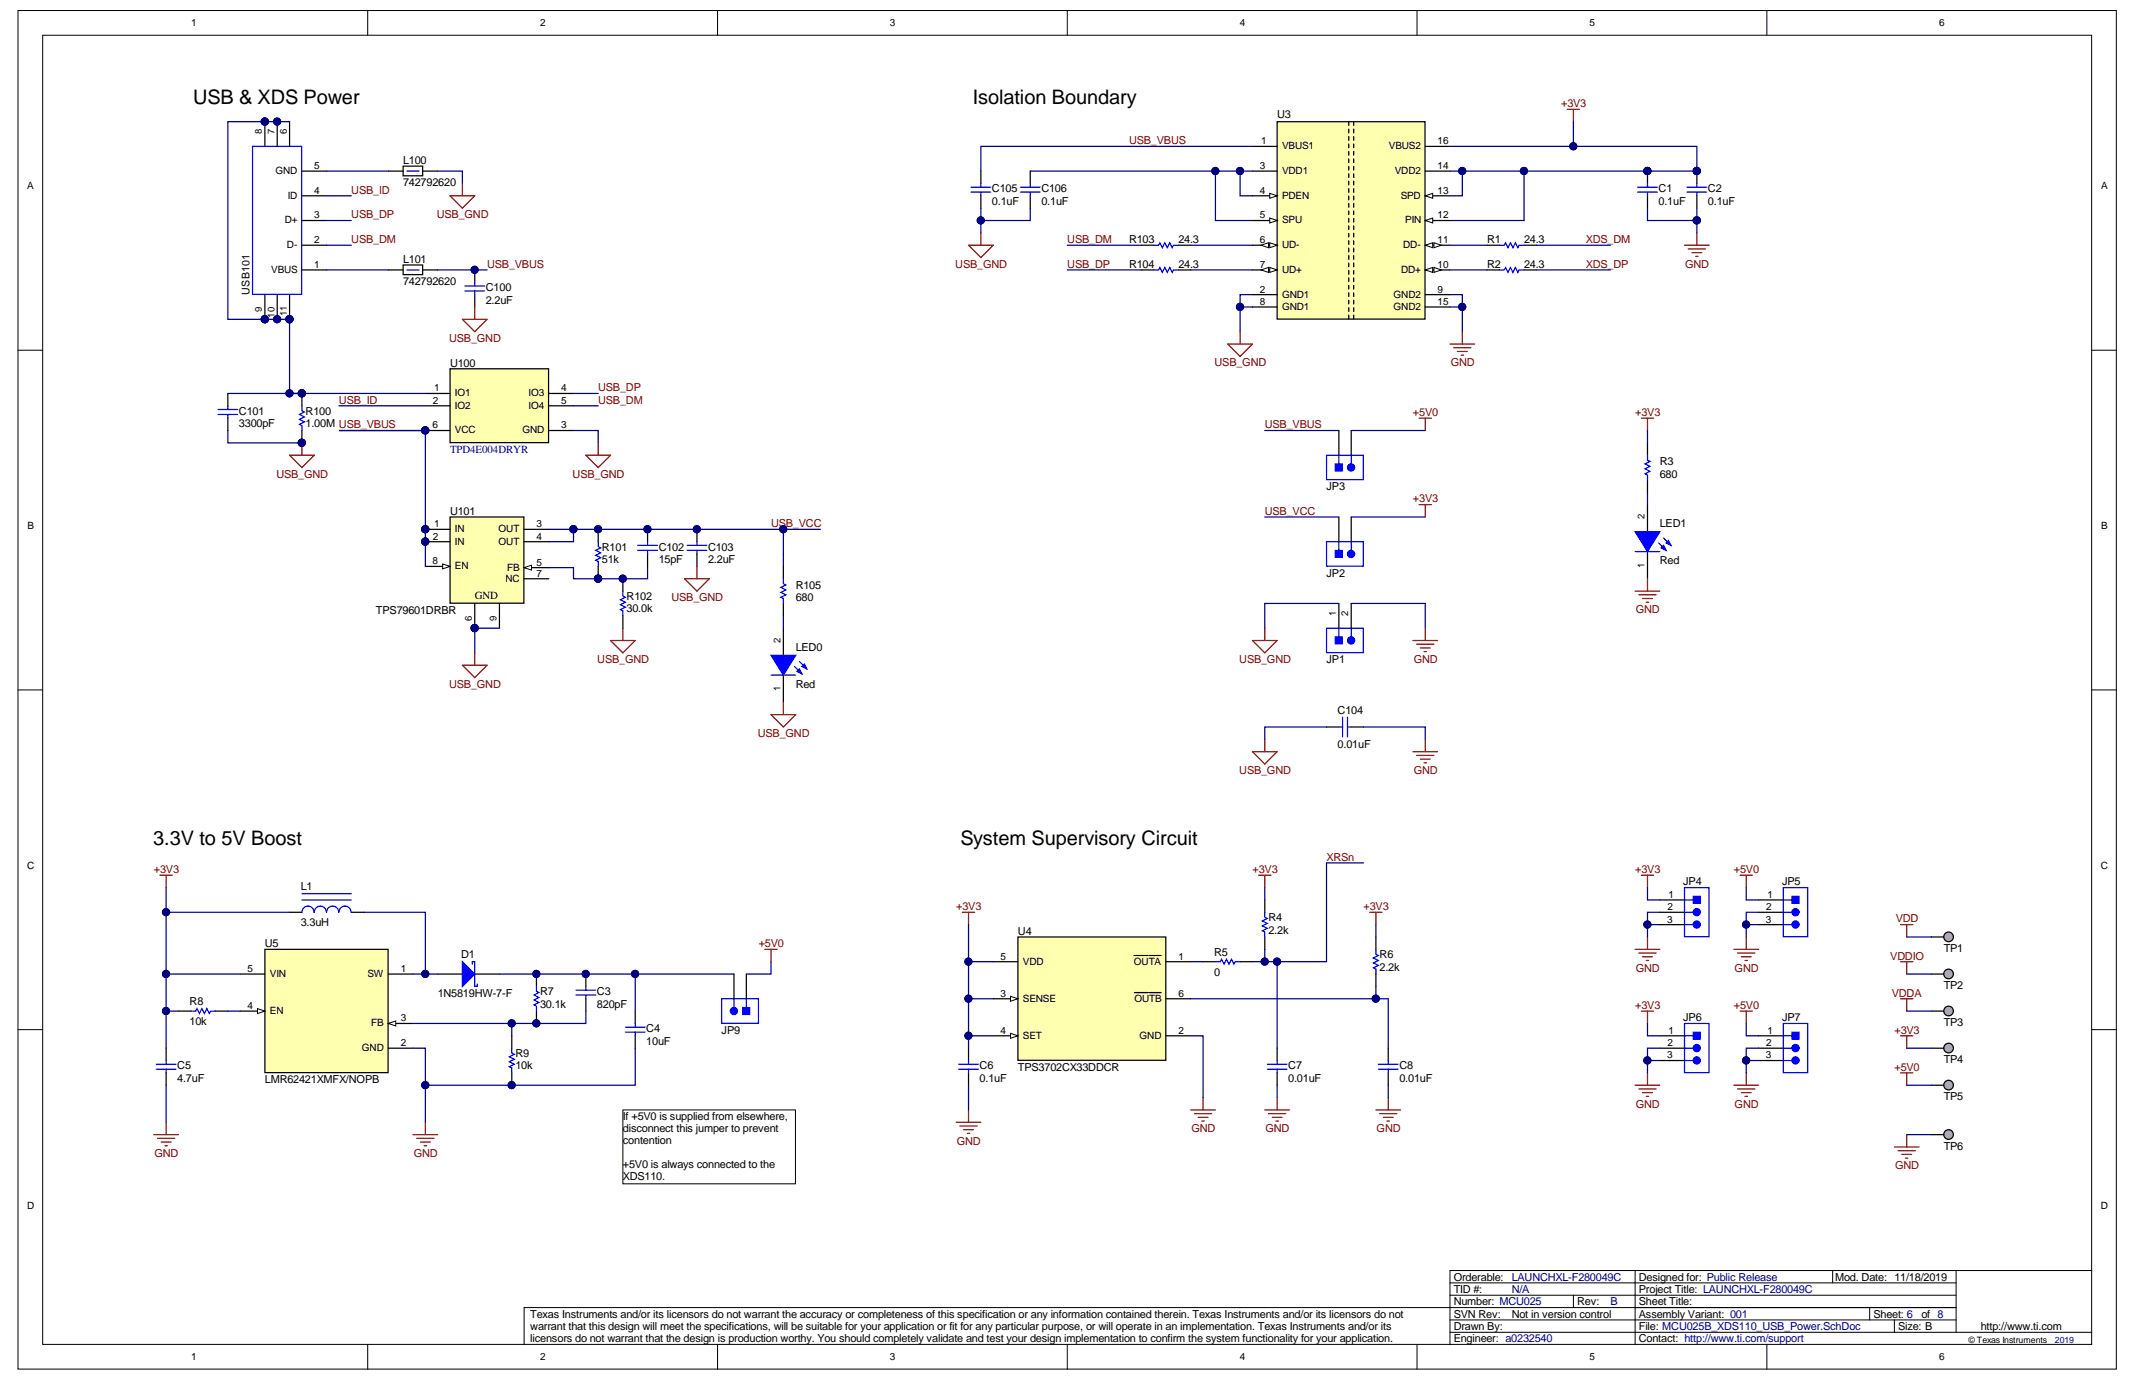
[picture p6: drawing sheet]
<svg xmlns="http://www.w3.org/2000/svg" width="432mm" height="279mm" viewBox="0 0 432 279" stroke-linecap="round" stroke-linejoin="round" font-family="sans-serif">
<defs><g id="words">
<g font-size="4">
<text x="39" y="21">USB &amp; XDS Power</text>
<text x="196.6" y="21">Isolation Boundary</text>
<text x="31" y="170.8">3.3V to 5V Boost</text>
<text x="194.1" y="170.8">System Supervisory Circuit</text>
</g>
<g font-size="2.2">
<text x="258.2" y="23.9">U3</text>
<text x="81.5" y="33.1">L100</text>
<text x="81.5" y="37.6">742792620</text>
<text x="200.5" y="41.4">0.1uF</text>
<text x="200.5" y="38.9">C105</text>
<text x="210.5" y="41.4">0.1uF</text>
<text x="210.5" y="38.9">C106</text>
<text x="335.3" y="41.4">0.1uF</text>
<text x="335.3" y="38.9">C1</text>
<text x="345.3" y="41.4">0.1uF</text>
<text x="345.3" y="38.9">C2</text>
<text x="81.5" y="53.1">L101</text>
<text x="228.2" y="49.1">R103</text>
<text x="238.2" y="49.1">24.3</text>
<text x="300.6" y="49.1">R1</text>
<text x="308.1" y="49.1">24.3</text>
<text x="81.5" y="57.6">742792620</text>
<text x="98.2" y="58.9">C100</text>
<text x="228.2" y="54.1">R104</text>
<text x="238.2" y="54.1">24.3</text>
<text x="300.6" y="54.1">R2</text>
<text x="308.1" y="54.1">24.3</text>
<text x="98.2" y="61.3">2.2uF</text>
<text x="91" y="74.1">U100</text>
<text x="48.3" y="83.8">C101</text>
<text x="61.8" y="83.8">R100</text>
<text x="48.3" y="86.3">3300pF</text>
<text x="61.8" y="86.3">1.00M USB_VBUS</text>
<text x="335.5" y="94">R3</text>
<text x="268.2" y="99">JP3</text>
<text x="335.5" y="96.5">680</text>
<text x="91" y="104">U101</text>
<text x="335.5" y="106.5">LED1</text>
<text x="121.7" y="113.8">51k</text>
<text x="121.7" y="111.3">R101</text>
<text x="133.2" y="113.8">15pF</text>
<text x="133.2" y="111.3">C102</text>
<text x="143.1" y="113.8">2.2uF</text>
<text x="143.1" y="111.3">C103</text>
<text x="160.9" y="119">R105</text>
<text x="268.2" y="116.5">JP2</text>
<text x="335.5" y="114">Red</text>
<text x="76" y="124">TPS79601DRBR</text>
<text x="96" y="121">GND</text>
<text x="126.7" y="123.7">30.0k</text>
<text x="126.7" y="121.3">R102</text>
<text x="160.9" y="121.5">680</text>
<text x="160.9" y="131.5">LED0</text>
<text x="268.2" y="134">JP1</text>
<text x="160.9" y="139">Red</text>
<text x="270.4" y="144.2">C104</text>
<text x="270.4" y="151.2">0.01uF</text>
<text x="60.8" y="179.9">L1</text>
<text x="340.3" y="178.9">JP4</text>
<text x="360.2" y="178.9">JP5</text>
<text x="53.5" y="191.4">U5</text>
<text x="60.8" y="187.1">3.3uH</text>
<text x="205.8" y="188.9">U4</text>
<text x="256.4" y="188.6">2.2k</text>
<text x="256.4" y="186.1">R4</text>
<text x="93.2" y="193.6">D1</text>
<text x="245.5" y="197.1">0</text>
<text x="245.5" y="193.1">R5</text>
<text x="278.9" y="196.1">2.2k</text>
<text x="278.9" y="193.6">R6</text>
<text x="392.9" y="192.4">TP1</text>
<text x="38.3" y="203.1">R8</text>
<text x="88.5" y="201.4">1N5819HW-7-F</text>
<text x="109.2" y="203.6">30.1k</text>
<text x="109.2" y="201.1">R7</text>
<text x="120.7" y="203.6">820pF</text>
<text x="120.7" y="201.1">C3</text>
<text x="392.9" y="199.9">TP2</text>
<text x="38.3" y="207.1">10k</text>
<text x="130.7" y="208.6">C4</text>
<text x="145.9" y="208.9">JP9</text>
<text x="340.3" y="206.4">JP6</text>
<text x="360.2" y="206.4">JP7</text>
<text x="392.9" y="207.4">TP3</text>
<text x="104.2" y="213.6">R9</text>
<text x="130.7" y="211.1">10uF</text>
<text x="392.9" y="214.9">TP4</text>
<text x="35.8" y="218.6">4.7uF</text>
<text x="35.8" y="216.1">C5</text>
<text x="53.5" y="218.8">LMR62421XMFX/NOPB</text>
<text x="104.2" y="216.1">10k</text>
<text x="198" y="218.6">0.1uF</text>
<text x="198" y="216.1">C6</text>
<text x="205.8" y="216.4">TPS3702CX33DDCR</text>
<text x="260.4" y="218.6">0.01uF</text>
<text x="260.4" y="216.1">C7</text>
<text x="282.9" y="218.6">0.01uF</text>
<text x="282.9" y="216.1">C8</text>
<text x="125.9" y="226.3">I</text>
<text x="126.5" y="226.3">f +5V0 is supplied from elsewhere,</text>
<text x="392.9" y="222.3">TP5</text>
<text x="125.9" y="228.7">disconnect this jumper to prevent</text>
<text x="125.9" y="231.2">contention</text>
<text x="392.9" y="232.3">TP6</text>
<text x="125.9" y="236.1">+5V0 is always connected to the</text>
<text x="125.9" y="238.5">XDS110.</text>
<text x="293.9" y="263.8">Number: MCU025</text>
<text x="293.9" y="261.3">TID #:</text>
<text x="293.9" y="258.8">Orderable:</text>
<text x="318.8" y="263.8">Rev:</text>
<text x="331.3" y="263.8">Sheet Title:</text>
<text x="331.3" y="261.3">Project Title: LAUNCHXL-F280049C</text>
<text x="331.3" y="258.8">Designed for: Public Release</text>
<text x="371" y="258.8">Mod. Date: 11/18/2019</text>
<text x="107.2" y="266.2">Texas Instruments and/or its licensors do not warrant the accuracy or completeness of this specification or any information contained therein. Texas Instruments and/or its licensors do not</text>
<text x="107.2" y="268.7">warrant that this design will meet the specifications, will be suitable for your application or fit for any particular purpose, or will operate in an implementation. Texas Instruments and/or its</text>
<text x="293.9" y="268.8">Drawn By:</text>
<text x="293.9" y="266.3">SVN Rev:</text>
<text x="305.6" y="266.3">Not in version control</text>
<text x="331.3" y="268.8">File: MCU025B_XDS110_USB_Power.SchDoc</text>
<text x="331.3" y="266.3">Assembly Variant: 001</text>
<text x="378.7" y="266.3">Sheet: 6</text>
<text x="383.7" y="268.8">Size: B</text>
<text x="388.4" y="266.3">of 8</text>
<text x="400.4" y="268.8">http://www.ti.com</text>
<text x="107.2" y="271.1">licensors do not warrant that the design is production worthy. You should completely validate and test your design implementation to confirm the system functionality for your application.</text>
<text x="293.9" y="271.3">Engineer: a0232540</text>
<text x="331.3" y="271.3">Contact: http://www.ti.com/support</text>
</g>
<g font-size="2.2" fill="#800000">
<text x="315.6" y="21.7">+3V3</text>
<text x="228.2" y="29.1">USB_VBUS</text>
<text x="71" y="39.1">USB_ID</text>
<text x="71" y="44.1">USB_DP</text>
<text x="88.3" y="44.1">USB_GND</text>
<text x="71" y="49.1">USB_DM</text>
<text x="215.8" y="49.1">USB_DM</text>
<text x="320.6" y="49.1">XDS_DM</text>
<text x="98.5" y="54.1">USB_VBUS</text>
<text x="193.1" y="54.1">USB_GND</text>
<text x="215.8" y="54.1">USB_DP</text>
<text x="320.6" y="54.1">XDS_DP</text>
<text x="340.7" y="54.1">GND</text>
<text x="90.8" y="69">USB_GND</text>
<text x="245.5" y="74">USB_GND</text>
<text x="293.3" y="74">GND</text>
<text x="68.5" y="81.6">USB_ID</text>
<text x="120.9" y="79.1">USB_DP</text>
<text x="120.9" y="81.6">USB_DM</text>
<text x="255.7" y="86.6">USB_VBUS</text>
<text x="285.6" y="84.1">+5V0</text>
<text x="330.5" y="84.1">+3V3</text>
<text x="55.9" y="96.5">USB_GND</text>
<text x="115.8" y="96.5">USB_GND</text>
<text x="285.6" y="101.5">+3V3</text>
<text x="155.9" y="106.5">USB_VCC</text>
<text x="255.7" y="104">USB_VCC</text>
<text x="135.7" y="121.5">USB_GND</text>
<text x="330.7" y="123.9">GND</text>
<text x="120.8" y="133.9">USB_GND</text>
<text x="250.5" y="133.9">USB_GND</text>
<text x="285.8" y="133.9">GND</text>
<text x="90.8" y="138.9">USB_GND</text>
<text x="153.2" y="148.9">USB_GND</text>
<text x="250.5" y="156.4">USB_GND</text>
<text x="285.8" y="156.4">GND</text>
<text x="268.2" y="173.9">XRSn</text>
<text x="31.1" y="176.4">+3V3</text>
<text x="253.2" y="176.4">+3V3</text>
<text x="330.5" y="176.4">+3V3</text>
<text x="350.5" y="176.4">+5V0</text>
<text x="193.3" y="183.9">+3V3</text>
<text x="275.6" y="183.9">+3V3</text>
<text x="153.4" y="191.4">+5V0</text>
<text x="383.2" y="186.4">VDD</text>
<text x="330.7" y="196.3">GND</text>
<text x="350.7" y="196.3">GND</text>
<text x="382.1" y="193.9">VDDIO</text>
<text x="330.5" y="203.9">+3V3</text>
<text x="350.5" y="203.9">+5V0</text>
<text x="382.4" y="201.4">VDDA</text>
<text x="383" y="208.9">+3V3</text>
<text x="383" y="216.4">+5V0</text>
<text x="330.7" y="223.8">GND</text>
<text x="350.7" y="223.8">GND</text>
<text x="31.2" y="233.8">GND</text>
<text x="83.6" y="233.8">GND</text>
<text x="193.4" y="231.3">GND</text>
<text x="240.9" y="228.8">GND</text>
<text x="255.8" y="228.8">GND</text>
<text x="278.3" y="228.8">GND</text>
<text x="383.1" y="236.3">GND</text>
</g>
<g font-size="2.2" fill="#000080">
<text x="91" y="91.5">TPD4E004DRYR</text>
<text x="305.6" y="261.3">N/A</text>
<text x="305.6" y="258.8">LAUNCHXL-F280049C</text>
<text x="325.6" y="263.8">B</text>
</g>
<text font-size="2.1" x="50.4" y="59.5" transform="rotate(-90 50.4 59.5)">USB101</text>
<g font-size="2">
<text x="38.6" y="5.3">1</text>
<text x="109.2" y="5.3">2</text>
<text x="179.9" y="5.3">3</text>
<text x="250.6" y="5.3">4</text>
<text x="321.3" y="5.3">5</text>
<text x="392" y="5.3">6</text>
<text x="255" y="29.2">1</text>
<text x="290.6" y="29.2">16</text>
<text x="55.7" y="35.2">GND</text>
<text x="63.5" y="34.2">5</text>
<text x="254.7" y="34.2">3</text>
<text x="259.2" y="35.2">VDD1</text>
<text x="259.2" y="30.2">VBUS1</text>
<text x="280.8" y="30.2">VBUS2</text>
<text x="282" y="35.2">VDD2</text>
<text x="290.6" y="34.2">14</text>
<text x="5.5" y="38.3">A</text>
<text x="58.2" y="40.1">ID</text>
<text x="63.5" y="39.2">4</text>
<text x="254.7" y="39.2">4</text>
<text x="259.2" y="40.1">PDEN</text>
<text x="283.2" y="40.1">SPD</text>
<text x="290.6" y="39.2">13</text>
<text x="424.7" y="38.3">A</text>
<text x="57.6" y="45.1">D+</text>
<text x="63.5" y="44.1">3</text>
<text x="254.7" y="44.1">5</text>
<text x="259.2" y="45.1">SPU</text>
<text x="284.1" y="45.1">PIN</text>
<text x="290.6" y="44.1">12</text>
<text x="58" y="50.1">D-</text>
<text x="63.5" y="49.1">2</text>
<text x="254.7" y="49.1">6</text>
<text x="259.2" y="50.1">UD-</text>
<text x="283.7" y="50.1">DD-</text>
<text x="290.6" y="49.1">11</text>
<text x="54.8" y="55.1">VBUS</text>
<text x="63.5" y="54.1">1</text>
<text x="254.7" y="54.1">7</text>
<text x="254.7" y="59.1">2</text>
<text x="259.2" y="55.1">UD+</text>
<text x="283.2" y="55.1">DD+</text>
<text x="290.6" y="59.1">9</text>
<text x="290.6" y="54.1">10</text>
<text x="254.7" y="61.6">8</text>
<text x="259.2" y="60.1">GND1</text>
<text x="259.2" y="62.6">GND1</text>
<text x="281.7" y="60.1">GND2</text>
<text x="281.7" y="62.6">GND2</text>
<text x="290.6" y="61.6">15</text>
<text x="87.5" y="81.6">2</text>
<text x="87.8" y="79.1">1</text>
<text x="92" y="80.1">IO1</text>
<text x="92" y="82.6">IO2</text>
<text x="106.9" y="80.1">IO3</text>
<text x="106.9" y="82.6">IO4</text>
<text x="113.4" y="79.1">4</text>
<text x="113.4" y="81.6">5</text>
<text x="87.5" y="86.6">6</text>
<text x="92" y="87.6">VCC</text>
<text x="105.6" y="87.6">GND</text>
<text x="113.4" y="86.6">3</text>
<text x="5.5" y="106.9">B</text>
<text x="87.8" y="106.5">1</text>
<text x="92" y="107.5">IN</text>
<text x="100.8" y="107.5">OUT</text>
<text x="108.4" y="106.5">3</text>
<text x="424.8" y="106.9">B</text>
<text x="87.5" y="109">2</text>
<text x="92" y="110">IN</text>
<text x="100.8" y="110">OUT</text>
<text x="108.4" y="109">4</text>
<text x="87.5" y="114">8</text>
<text x="92" y="115">EN</text>
<text x="102.2" y="117.5">NC</text>
<text x="102.5" y="115.3">FB</text>
<text x="108.4" y="114.3">5</text>
<text x="108.4" y="116.5">7</text>
<text x="5.5" y="175.6">C</text>
<text x="424.7" y="175.6">C</text>
<text x="337.1" y="183.9">2</text>
<text x="337.3" y="181.4">1</text>
<text x="357" y="183.9">2</text>
<text x="357.3" y="181.4">1</text>
<text x="337" y="186.4">3</text>
<text x="357" y="186.4">3</text>
<text x="50" y="196.4">5</text>
<text x="54.5" y="197.4">VIN</text>
<text x="74.3" y="197.4">SW</text>
<text x="81" y="196.4">1</text>
<text x="202.3" y="193.9">5</text>
<text x="206.8" y="194.9">VDD</text>
<text x="229.2" y="194.9">OUTA</text>
<text x="238.2" y="193.9">1</text>
<text x="50" y="203.9">4</text>
<text x="202.3" y="201.4">3</text>
<text x="206.8" y="202.4">SENSE</text>
<text x="229.3" y="202.4">OUTB</text>
<text x="238.2" y="201.4">6</text>
<text x="54.5" y="204.9">EN</text>
<text x="75.1" y="207.4">FB</text>
<text x="81" y="206.4">3</text>
<text x="202.3" y="208.9">4</text>
<text x="206.8" y="209.9">SET</text>
<text x="230.4" y="209.9">GND</text>
<text x="238.2" y="208.9">2</text>
<text x="337.3" y="208.9">1</text>
<text x="357.3" y="208.9">1</text>
<text x="73.2" y="212.4">GND</text>
<text x="81" y="211.4">2</text>
<text x="337" y="213.9">3</text>
<text x="337.1" y="211.4">2</text>
<text x="357" y="213.9">3</text>
<text x="357" y="211.4">2</text>
<text x="5.5" y="244.2">D</text>
<text x="424.7" y="244.2">D</text>
<text x="38.6" y="274.9">1</text>
<text x="109.2" y="274.9">2</text>
<text x="179.9" y="274.9">3</text>
<text x="250.6" y="274.9">4</text>
<text x="321.3" y="274.9">5</text>
<text x="392" y="274.9">6</text>
</g>
<g font-size="1.9">
<text x="53" y="27.1" transform="rotate(-90 53 27.1)">8</text>
<text x="55.5" y="27.1" transform="rotate(-90 55.5 27.1)">7</text>
<text x="58" y="27.1" transform="rotate(-90 58 27.1)">6</text>
<text x="53" y="63.1" transform="rotate(-90 53 63.1)">9</text>
<text x="55.5" y="64.2" transform="rotate(-90 55.5 64.2)">10</text>
<text x="58" y="63.9" transform="rotate(-90 58 63.9)">11</text>
<text x="332.5" y="105" transform="rotate(-90 332.5 105)">2</text>
<text x="332.5" y="114.7" transform="rotate(-90 332.5 114.7)">1</text>
<text x="95.4" y="125.5" transform="rotate(-90 95.4 125.5)">6</text>
<text x="100.4" y="125.5" transform="rotate(-90 100.4 125.5)">9</text>
<text x="270.1" y="124.4" transform="rotate(-90 270.1 124.4)">1</text>
<text x="272.6" y="124.4" transform="rotate(-90 272.6 124.4)">2</text>
<text x="157.8" y="129.9" transform="rotate(-90 157.8 129.9)">2</text>
<text x="157.8" y="139.7" transform="rotate(-90 157.8 139.7)">1</text>
</g>
<text font-size="1.8" x="397.9" y="271.3">© Texas Instruments</text>
<text font-size="1.8" fill="#000080" x="415.4" y="271.3">2019</text>
</g></defs>
<g fill="#fff" stroke="#000" stroke-width=".2">
<path d="M3.6 2.1h424.2v274.5h-424.2z"/>
<path d="M8.6 7.1h414.2v264.6h-414.2z"/>
</g>
<g fill="none" stroke="#000" stroke-width=".2">
<path d="M74.3 2.1v5M145.1 2.1v5M215.8 2.1v5M286.5 2.1v5M357.2 2.1v5M3.6 70.8h5M422.9 70.8h5M3.6 139.4h5M422.9 139.4h5M3.6 208.1h5M422.9 208.1h5M293.1 259.2h102.3"/>
<path d="M330.5 256.7h-37.4v15M370.5 256.7v2.5M395.4 256.7v12.5M422.9 256.7h-92.4v15M74.3 271.7v5M145.1 271.7v5M215.8 271.7v5M286.5 271.7v5M293.1 269.2h129.8M293.1 266.7h102.3M293.1 261.7h102.3M318.1 261.7v2.5"/>
<path d="M357.2 271.7v5M378 264.2v2.5M383 266.7v2.5M395.4 264.2h-289.4v7.5"/>
</g>
<path d="M91 74.5h19.9v14.9h-19.9z" fill="#ffffb0" stroke="#000" stroke-width=".25"/>
<path d="M86 79.5h5M110.9 79.5h5M86 82h5M86 87h5M110.9 82h5M110.9 87h5" fill="none" stroke="#000" stroke-width=".25"/>
<g fill="#000080" stroke="#000080" stroke-width=".2">
<circle cx="86" cy="87" r=".72"/>
<circle cx="86" cy="106.9" r=".72"/>
</g>
<path d="M86 87h-17.5h17.5v20" fill="none" stroke="#000080" stroke-width=".25"/>
<path d="M51.1 29.6h9.9v29.9h-9.9z" fill="#fff" stroke="#00f" stroke-width=".25"/>
<path d="M53.5 24.6v5M56 24.6v5M58.5 24.6v5M61 39.6h5M61 34.6h5M53.5 59.5v5M56 59.5v5M58.5 59.5v5M61 54.5h5M61 49.6h5M61 44.6h5" fill="none" stroke="#000" stroke-width=".25"/>
<g fill="#000080" stroke="#000080" stroke-width=".2">
<circle cx="56" cy="24.6" r=".72"/>
<circle cx="53.5" cy="24.6" r=".72"/>
<circle cx="58.5" cy="64.5" r=".72"/>
<circle cx="56" cy="64.5" r=".72"/>
<circle cx="53.5" cy="64.5" r=".72"/>
<circle cx="115.9" cy="106.9" r=".72"/>
<circle cx="61" cy="79.5" r=".72"/>
<circle cx="58.5" cy="79.5" r=".72"/>
</g>
<path d="M58.5 24.6h-12.4v39.9h12.4v15h27.5M66 39.6h5M66 49.6h5M66 44.6h5M88.5 54.5h10M115.9 79.5h5M68.5 82h17.5M115.9 82h5M110.9 107h5" fill="none" stroke="#000080" stroke-width=".25"/>
<path d="M91 104.5h14.9v17.4h-14.9z" fill="#ffffb0" stroke="#000" stroke-width=".25"/>
<path d="M86 107h5M86 109.5h5M106 107h4.9M106 109.5h4.9M106 114.7h4.9" fill="none" stroke="#000" stroke-width=".25"/>
<g fill="#000080" stroke="#000080" stroke-width=".2">
<circle cx="86" cy="106.9" r=".72"/>
<circle cx="86" cy="109.4" r=".72"/>
</g>
<path d="M106 114.7l1.5-.5v1z" fill="#fff"/>
<path d="M106 114.7l1.5-.5v1z" fill="none" stroke="#000" stroke-width=".2"/>
<path d="M86 114.4h5M106 116.9h4.9M96 121.9v5" fill="none" stroke="#000" stroke-width=".25"/>
<circle cx="95.9" cy="126.9" r=".72" fill="#000080" stroke="#000080" stroke-width=".2"/>
<path d="M89.5 113.9l1.5 .5-1.5 .5z" fill="#fff"/>
<path d="M89.5 113.9l1.5 .5-1.5 .5z" fill="none" stroke="#000" stroke-width=".2"/>
<path d="M96 54.5v2.5M96 59.5v2.5M46.1 79.5v2.5M61 79.5v2.5M46.1 84.5v2.5M61 87v2.5M130.9 107v2.5M130.9 112v2.4M140.9 107v2.5M140.9 112v2.4M101 121.9v5" fill="none" stroke="#000" stroke-width=".25"/>
<g fill="#000080" stroke="#000080" stroke-width=".2">
<circle cx="86" cy="106.9" r=".72"/>
<circle cx="86" cy="109.4" r=".72"/>
<circle cx="95.9" cy="126.9" r=".72"/>
<circle cx="120.9" cy="116.9" r=".72"/>
<circle cx="95.9" cy="54.5" r=".72"/>
<circle cx="140.9" cy="106.9" r=".72"/>
<circle cx="130.9" cy="106.9" r=".72"/>
<circle cx="61" cy="79.5" r=".72"/>
<circle cx="61" cy="89.5" r=".72"/>
<circle cx="58.5" cy="79.5" r=".72"/>
</g>
<path d="M66 34.6h12.5M88.5 34.6h5v2.5M66 54.5h12.5M46.1 79.5h14.9M46.1 87v2.5h14.9M86 107v7.4M130.9 114.4v2.5h-15v-2.2h-5M101 126.9h-5v5" fill="none" stroke="#000080" stroke-width=".25"/>
<g fill="none" stroke="#00f" stroke-width=".25">
<path d="M94 57.8h4M94 58.8h4M96 57v.8M96 58.8v.7M44.1 82.7h4M44.1 83.7h4M46.1 82v.7M46.1 83.7v.8M61 82v1l.5 .2-1 .5 1 .5-1 .5 1 .5-1 .5 .5 .3v1M128.9 110.2h4M128.9 111.2h4M130.9 109.5v.7"/>
<path d="M130.9 111.2v.8M138.9 110.2h4M138.9 111.2h4M140.9 109.5v.7M140.9 111.2v.8"/>
</g>
<g fill="none" stroke="#800000" stroke-width=".25">
<path d="M91 39.6h5l-2.5 2.5zM93.5 37.1v2.5M93.5 64.5h5l-2.5 2.5zM96 62v2.5M58.5 92h5l-2.5 2.5zM61 89.5v2.5M118.4 92h5l-2.5 2.5zM120.9 89.5v2.5M138.4 116.9h5l-2.5 2.5zM140.9 114.4v2.5M93.5 134.4h5l-2.5 2.5zM96 131.9v2.5"/>
<path d="M123.4 129.4h5l-2.5 2.5zM125.9 126.9v2.5"/>
</g>
<path d="M53.5 191.8h25v24.9h-25z" fill="#ffffb0" stroke="#000" stroke-width=".25"/>
<path d="M48.6 196.8h4.9M48.6 204.3h4.9" fill="none" stroke="#000" stroke-width=".25"/>
<path d="M52 203.8l1.5 .5-1.5 .5z" fill="#fff"/>
<path d="M52 203.8l1.5 .5-1.5 .5z" fill="none" stroke="#000" stroke-width=".2"/>
<path d="M78.5 196.8h5M78.5 206.8h5" fill="none" stroke="#000" stroke-width=".25"/>
<path d="M78.5 206.8l1.5-.5v1z" fill="#fff"/>
<path d="M78.5 206.8l1.5-.5v1z" fill="none" stroke="#000" stroke-width=".2"/>
<g fill="none" stroke="#000" stroke-width=".25">
<path d="M88.5 196.8h5M96 196.8h5M108.4 196.8v2.5M118.4 196.8v2.5M33.6 211.8v2.5M33.6 216.8v2.5M36.1 204.3h2.5M43.6 204.3h2.5M78.5 211.8h5M103.5 209.3v2.5M103.5 216.8v2.5M108.4 204.3v2.5"/>
<path d="M118.4 201.8v2.5M128.4 204.3v2.5M128.4 209.3v2.5"/>
</g>
<path d="M83.5 229.3h5M84.2 230h3.5M85 230.8h2M85.7 231.5h.5M86 226.8v2.5" fill="none" stroke="#800000" stroke-width=".25"/>
<g fill="none" stroke="#00f" stroke-width=".25">
<path d="M108.4 199.3v1l.5 .3-1 .5 1 .5-1 .5 1 .5-1 .5 .5 .2v1M118.4 199.3v.8M31.6 215h4M31.6 216h4M33.6 214.3v.7M33.6 216v.8M38.6 204.3h1l.2-.5 .5 1 .5-1 .5 1 .5-1 .5 1 .3-.5h1M103.5 211.8v1l.5 .2-1 .5 1 .5-1 .5 1 .5-1 .5 .5 .3v1M116.4 200.1h4M116.4 201.1h4M118.4 201.1v.7M126.4 207.6h4"/>
<path d="M126.4 208.6h4M128.4 206.8v.8M128.4 208.6v.7"/>
</g>
<g fill="#000080" stroke="#000080" stroke-width=".2">
<circle cx="103.4" cy="219.3" r=".72"/>
<circle cx="108.4" cy="196.8" r=".72"/>
<circle cx="108.4" cy="206.8" r=".72"/>
<circle cx="118.4" cy="196.8" r=".72"/>
</g>
<path d="M93.5 194.3l2.5 2.5-2.5 2.5z" fill="#00f"/>
<path d="M61 181.8h10M61 180.6h10M63.5 184.3a1.22 1.22 0 0 0-1.2-1.2 1.22 1.22 0 0 0-1.3 1.2M66 184.3a1.22 1.22 0 0 0-1.2-1.2 1.22 1.22 0 0 0-1.3 1.2M68.5 184.3a1.22 1.22 0 0 0-1.3-1.2 1.22 1.22 0 0 0-1.2 1.2M71 184.3a1.22 1.22 0 0 0-1.3-1.2 1.22 1.22 0 0 0-1.2 1.2M93.5 194.3l2.5 2.5-2.5 2.5zM95.5 194.8v-.5h.5v5h.5v-.5" fill="none" stroke="#00f" stroke-width=".25"/>
<path d="M58.5 184.3h2.5M71 184.3h2.5" fill="none" stroke="#000" stroke-width=".25"/>
<path d="M32.3 176.9h2.5M33.6 176.9v2.4M31.1 229.3h5M31.8 230h3.5M32.6 230.8h2M33.3 231.5h.5M33.6 226.8v2.5" fill="none" stroke="#800000" stroke-width=".25"/>
<g fill="none" stroke="#000080" stroke-width=".25">
<path d="M33.6 179.3v32.5M33.6 184.3h24.9M33.6 196.8h15M73.5 184.3h12.5v12.5h-2.5M86 196.8h2.5M101 196.8h27.4v7.5M128.4 196.8h20M33.6 219.3v7.5M33.6 204.3h2.5M46.1 204.3h2.5M83.5 211.8h2.5v15M118.4 204.3v2.5h-34.9"/>
<path d="M128.4 211.8v7.5h-42.4"/>
</g>
<g fill="#000080" stroke="#000080" stroke-width=".2">
<circle cx="86" cy="219.3" r=".72"/>
<circle cx="33.6" cy="184.3" r=".72"/>
<circle cx="86" cy="196.8" r=".72"/>
<circle cx="33.6" cy="196.8" r=".72"/>
<circle cx="33.6" cy="204.3" r=".72"/>
<circle cx="128.4" cy="196.8" r=".72"/>
<circle cx="103.4" cy="206.8" r=".72"/>
</g>
<path d="M145.9 201.8h7.4v5h-7.4z" fill="#fff" stroke="#00f" stroke-width=".25"/>
<path d="M148.4 201.8v1.8M150.9 201.8v1.8" fill="none" stroke="#00f" stroke-width=".25"/>
<circle cx="148.4" cy="204.3" r=".72" fill="#00f" stroke="#00f" stroke-width=".25"/>
<path d="M148.4 196.8v5M150.9 196.8v5" fill="none" stroke="#000" stroke-width=".25"/>
<path d="M150.1 203.6h1.5v1.4h-1.5z" fill="#00f" stroke="#00f" stroke-width=".2"/>
<path d="M155.9 194.3v2.5h-5" fill="none" stroke="#000080" stroke-width=".25"/>
<path d="M154.6 191.8h2.5M155.9 191.8v2.5" fill="none" stroke="#800000" stroke-width=".25"/>
<path d="M125.9 224.3h34.9v14.9h-34.9z" fill="#fff" stroke="#000" stroke-width=".2"/>
<path d="M205.8 189.3h29.9v24.9h-29.9z" fill="#ffffb0" stroke="#000" stroke-width=".25"/>
<path d="M229.2 193.1h1.5M230.8 193.1h1.3M232.3 193.1h2.4M235.7 194.3h5M200.8 201.8h5M235.7 209.3h5" fill="none" stroke="#000" stroke-width=".25"/>
<path d="M204.3 201.3l1.5 .5-1.5 .5z" fill="#fff"/>
<path d="M204.3 201.3l1.5 .5-1.5 .5z" fill="none" stroke="#000" stroke-width=".2"/>
<path d="M200.8 209.3h5" fill="none" stroke="#000" stroke-width=".25"/>
<path d="M204.3 208.8l1.5 .5-1.5 .5z" fill="#fff"/>
<path d="M204.3 208.8l1.5 .5-1.5 .5z" fill="none" stroke="#000" stroke-width=".2"/>
<g fill="none" stroke="#000" stroke-width=".25">
<path d="M200.8 194.3h5M243.2 194.3h2.5M250.7 194.3h2.5M255.7 181.8v2.5M255.7 189.3v2.5M278.1 189.3v2.5M278.1 196.8v2.5M195.8 211.8v2.5M195.8 216.8v2.5M229.3 200.6h1.5M230.9 200.6h1.3M232.4 200.6h2.3"/>
<path d="M235.7 201.8h5"/>
</g>
<path d="M245.7 194.3h1l.2-.5 .5 1 .5-1 .5 1 .5-1 .5 1 .3-.5h1M255.7 184.3v1l.5 .3-1 .5 1 .5-1 .5 1 .5-1 .5 .5 .2v1M278.1 191.8v1l.5 .3-1 .5 1 .5-1 .5 1 .5-1 .5 .5 .2v1M193.8 216h4M193.8 215h4M195.8 214.3v.7M195.8 216v.8" fill="none" stroke="#00f" stroke-width=".25"/>
<g fill="none" stroke="#800000" stroke-width=".25">
<path d="M254.4 176.9h2.5M255.7 176.9v2.4M194.5 184.3h2.5M195.8 184.3v2.5M276.9 184.3h2.5M278.1 184.3v2.5M193.3 226.8h5M194 227.5h3.5M194.8 228.3h2M195.5 229h.5M195.8 224.3v2.5M240.7 224.3h5"/>
<path d="M241.5 225h3.5M242.2 225.8h2M243 226.5h.5M243.2 221.8v2.5M255.7 224.3h5M256.4 225h3.5M257.2 225.8h2M257.9 226.5h.5M258.2 221.8v2.5M278.1 224.3h5M278.9 225h3.5M279.6 225.8h2"/>
<path d="M280.4 226.5h.5M280.6 221.8v2.5"/>
</g>
<g fill="none" stroke="#000080" stroke-width=".25">
<path d="M255.7 179.3v2.5M275.6 174.4h-7.4v19.9h-15M195.8 186.8v25M195.8 194.3h5M240.7 194.3h2.5M255.7 191.8v2.5M258.2 194.3v17.5M278.1 186.8v2.5M278.1 199.3v2.5M195.8 219.3v5M195.8 209.3h5M195.8 201.8h5"/>
<path d="M240.7 209.3h2.5v12.5M240.7 201.8h39.9v10M258.2 219.3v2.5M280.6 219.3v2.5"/>
</g>
<g fill="#000080" stroke="#000080" stroke-width=".2">
<circle cx="195.8" cy="194.3" r=".72"/>
<circle cx="195.8" cy="201.8" r=".72"/>
<circle cx="195.8" cy="209.3" r=".72"/>
<circle cx="278.1" cy="201.8" r=".72"/>
<circle cx="255.7" cy="194.3" r=".72"/>
<circle cx="258.2" cy="194.3" r=".72"/>
</g>
<path d="M258.2 24.6h29.9v39.9h-29.9z" fill="#ffffb0" stroke="#000" stroke-width=".25"/>
<path d="M272.7 24.6v39.9M273.7 24.6v39.9" fill="none" stroke="#000" stroke-width=".25" stroke-dasharray=".8 .8"/>
<path d="M253.2 34.6h5M253.2 29.6h5M253.2 39.6h5M253.2 59.5h5" fill="none" stroke="#000" stroke-width=".25"/>
<path d="M256.7 39.1l1.5 .5-1.5 .5z" fill="#fff"/>
<path d="M256.7 39.1l1.5 .5-1.5 .5z" fill="none" stroke="#000" stroke-width=".2"/>
<path d="M253.2 44.6h5" fill="none" stroke="#000" stroke-width=".25"/>
<path d="M256.7 44.1l1.5 .5-1.5 .5z" fill="#fff"/>
<path d="M256.7 44.1l1.5 .5-1.5 .5z" fill="none" stroke="#000" stroke-width=".2"/>
<path d="M253.2 49.6h5" fill="none" stroke="#000" stroke-width=".25"/>
<path d="M256.7 49.1l1.5 .5-1.5 .5z" fill="#fff"/>
<path d="M256.7 49.1l1.5 .5-1.5 .5z" fill="none" stroke="#000" stroke-width=".2"/>
<path d="M254.9 49.6l1.5-.5v1z" fill="#fff"/>
<path d="M254.9 49.6l1.5-.5v1z" fill="none" stroke="#000" stroke-width=".2"/>
<path d="M253.2 54.5h5" fill="none" stroke="#000" stroke-width=".25"/>
<path d="M256.7 54l1.5 .5-1.5 .5z" fill="#fff"/>
<path d="M256.7 54l1.5 .5-1.5 .5z" fill="none" stroke="#000" stroke-width=".2"/>
<path d="M254.9 54.5l1.5-.5v1z" fill="#fff"/>
<path d="M254.9 54.5l1.5-.5v1z" fill="none" stroke="#000" stroke-width=".2"/>
<path d="M288.1 59.5h5M288.1 44.6h5M253.2 62h5" fill="none" stroke="#000" stroke-width=".25"/>
<path d="M288.1 44.6l1.5-.5v1z" fill="#fff"/>
<path d="M288.1 44.6l1.5-.5v1z" fill="none" stroke="#000" stroke-width=".2"/>
<path d="M288.1 49.6h5" fill="none" stroke="#000" stroke-width=".25"/>
<path d="M288.1 49.6l1.5-.5v1z" fill="#fff"/>
<path d="M288.1 49.6l1.5-.5v1z" fill="none" stroke="#000" stroke-width=".2"/>
<path d="M289.9 49.1l1.5 .5-1.5 .5z" fill="#fff"/>
<path d="M289.9 49.1l1.5 .5-1.5 .5z" fill="none" stroke="#000" stroke-width=".2"/>
<path d="M288.1 54.5h5" fill="none" stroke="#000" stroke-width=".25"/>
<path d="M288.1 54.5l1.5-.5v1z" fill="#fff"/>
<path d="M288.1 54.5l1.5-.5v1z" fill="none" stroke="#000" stroke-width=".2"/>
<path d="M289.9 54l1.5 .5-1.5 .5z" fill="#fff"/>
<path d="M289.9 54l1.5 .5-1.5 .5z" fill="none" stroke="#000" stroke-width=".2"/>
<path d="M288.1 39.6h5" fill="none" stroke="#000" stroke-width=".25"/>
<path d="M288.1 39.6l1.5-.5v1z" fill="#fff"/>
<path d="M288.1 39.6l1.5-.5v1z" fill="none" stroke="#000" stroke-width=".2"/>
<g fill="none" stroke="#000" stroke-width=".25">
<path d="M198.3 34.6v2.5M198.3 39.6v2.5M208.3 34.6v2.5M208.3 39.6v2.5M288.1 29.6h5M288.1 34.6h5M333 34.6v2.5M333 39.6v2.5M343 34.6v2.5M343 39.6v2.5M230.7 49.6h2.5M230.7 54.5h2.5"/>
<path d="M238.2 49.6h2.5M238.2 54.5h2.5M300.6 49.6h2.5M300.6 54.5h2.5M308.1 49.6h2.5M308.1 54.5h2.5M288.1 62h5"/>
</g>
<g fill="none" stroke="#000080" stroke-width=".25">
<path d="M208.3 34.6h44.9M250.7 34.6v5h2.5M253.2 29.6h-54.9v5M293.1 29.6h49.9v5h-49.9M308.1 34.6v10h-15M318.1 24.6v5M198.3 42.1v5M208.3 42.1v2.5h-10M215.8 49.6h14.9M215.8 54.5h14.9M240.7 49.6h12.5M240.7 54.5h12.5"/>
<path d="M253.2 59.5h-2.5v7.5M293.1 59.5h2.5v7.5M293.1 49.6h7.5M293.1 54.5h7.5M310.6 49.6h15M310.6 54.5h15M333 42.1v2.5h10M343 42.1v5M250.7 62h2.5M293.1 62h2.5"/>
</g>
<g fill="#000080" stroke="#000080" stroke-width=".2">
<circle cx="250.7" cy="34.6" r=".72"/>
<circle cx="245.7" cy="34.6" r=".72"/>
<circle cx="250.7" cy="62" r=".72"/>
<circle cx="198.3" cy="44.5" r=".72"/>
<circle cx="343" cy="34.6" r=".72"/>
<circle cx="333" cy="34.6" r=".72"/>
<circle cx="318" cy="29.6" r=".72"/>
<circle cx="295.6" cy="62" r=".72"/>
<circle cx="295.6" cy="34.6" r=".72"/>
<circle cx="308.1" cy="34.6" r=".72"/>
<circle cx="343" cy="44.5" r=".72"/>
</g>
<path d="M316.8 22.1h2.5M318.1 22.1v2.5M195.8 49.6h5l-2.5 2.4zM198.3 47.1v2.5M340.5 49.6h5M341.3 50.3h3.5M342 51h2M342.8 51.8h.5M343 47.1v2.5M248.2 69.5h5l-2.5 2.5zM250.7 67v2.5" fill="none" stroke="#800000" stroke-width=".25"/>
<g fill="none" stroke="#00f" stroke-width=".25">
<path d="M196.3 38.8h4M196.3 37.8h4M198.3 37.1v.7M198.3 38.8v.8M206.3 38.8h4M206.3 37.8h4M208.3 37.1v.7M208.3 38.8v.8M331 38.8h4M331 37.8h4M333 37.1v.7M333 38.8v.8"/>
<path d="M341 38.8h4M341 37.8h4M343 37.1v.7M343 38.8v.8M233.2 49.6h1l.3-.5 .5 1 .5-1 .5 1 .5-1 .5 1 .2-.5h1M233.2 54.5h1l.3-.5 .5 1 .5-1 .5 1 .5-1 .5 1 .2-.5h1M303.1 49.6h1l.2-.5 .5 1 .5-1 .5 1 .5-1 .5 1 .3-.5h1M303.1 54.5h1l.2-.5 .5 1 .5-1 .5 1 .5-1 .5 1 .3-.5h1"/>
</g>
<path d="M268.2 109.5h7.4v4.9h-7.4z" fill="#fff" stroke="#00f" stroke-width=".25"/>
<path d="M270.7 109.5v1.7M273.2 109.5v1.7" fill="none" stroke="#00f" stroke-width=".25"/>
<circle cx="273.1" cy="111.9" r=".72" fill="#00f" stroke="#00f" stroke-width=".25"/>
<path d="M270.7 104.5v5M273.2 104.5v5" fill="none" stroke="#000" stroke-width=".25"/>
<path d="M269.9 111.2h1.5v1.5h-1.5z" fill="#00f" stroke="#00f" stroke-width=".2"/>
<path d="M253.2 129.4h5l-2.5 2.5zM255.7 126.9v2.5" fill="none" stroke="#800000" stroke-width=".25"/>
<path d="M268.2 126.9h7.4v5h-7.4z" fill="#fff" stroke="#00f" stroke-width=".25"/>
<path d="M270.7 126.9v1.8M273.2 126.9v1.8" fill="none" stroke="#00f" stroke-width=".25"/>
<circle cx="273.1" cy="129.4" r=".72" fill="#00f" stroke="#00f" stroke-width=".25"/>
<path d="M270.7 121.9v5M273.2 121.9v5" fill="none" stroke="#000" stroke-width=".25"/>
<path d="M269.9 128.7h1.5v1.4h-1.5z" fill="#00f" stroke="#00f" stroke-width=".2"/>
<path d="M255.7 104.5h15M273.2 104.5h14.9M270.7 121.9h-15v5M273.2 121.9h14.9v5" fill="none" stroke="#000080" stroke-width=".25"/>
<path d="M293.1 69.5h5M293.9 70.3h3.5M294.6 71h2M295.4 71.8h.5M295.6 67v2.5M286.9 102h2.5M288.1 102v2.5M285.6 129.4h5M286.4 130.2h3.5M287.1 130.9h2M287.9 131.7h.5M288.1 126.9v2.5" fill="none" stroke="#800000" stroke-width=".25"/>
<path d="M360.5 179.3h4.9v10h-4.9z" fill="#fff" stroke="#00f" stroke-width=".25"/>
<path d="M360.5 184.3h1.7M360.5 181.8h1.7M360.5 186.8h1.7" fill="none" stroke="#00f" stroke-width=".25"/>
<g fill="#00f" stroke="#00f" stroke-width=".25">
<circle cx="363" cy="184.3" r=".72"/>
<circle cx="363" cy="186.8" r=".72"/>
</g>
<path d="M355.5 181.8h5M355.5 184.3h5M355.5 186.8h5" fill="none" stroke="#000" stroke-width=".25"/>
<path d="M362.2 181.1h1.5v1.4h-1.5z" fill="#00f" stroke="#00f" stroke-width=".2"/>
<g fill="none" stroke="#800000" stroke-width=".25">
<path d="M331.8 176.9h2.5M333 176.9v2.4M351.8 176.9h2.5M353 176.9v2.4M330.5 191.8h5M331.3 192.6h3.5M332 193.3h2M332.8 194.1h.5M333 189.3v2.5M350.5 191.8h5M351.3 192.6h3.5M352 193.3h2"/>
<path d="M352.8 194.1h.5M353 189.3v2.5"/>
</g>
<path d="M333 179.3v2.5h2.5M353 179.3v2.5h2.5M333 186.8h2.5M335.5 184.3h-2.5v5M353 186.8h2.5M355.5 184.3h-2.5v5" fill="none" stroke="#000080" stroke-width=".25"/>
<g fill="#000080" stroke="#000080" stroke-width=".2">
<circle cx="353" cy="186.8" r=".72"/>
<circle cx="333" cy="186.8" r=".72"/>
</g>
<path d="M340.5 179.3h5v10h-5z" fill="#fff" stroke="#00f" stroke-width=".25"/>
<path d="M340.5 184.3h1.8M340.5 181.8h1.8M340.5 186.8h1.8" fill="none" stroke="#00f" stroke-width=".25"/>
<g fill="#00f" stroke="#00f" stroke-width=".25">
<circle cx="343" cy="184.3" r=".72"/>
<circle cx="343" cy="186.8" r=".72"/>
</g>
<path d="M335.5 181.8h5M335.5 184.3h5M335.5 186.8h5" fill="none" stroke="#000" stroke-width=".25"/>
<path d="M342.3 181.1h1.4v1.4h-1.4z" fill="#00f" stroke="#00f" stroke-width=".2"/>
<circle cx="393.9" cy="204.3" r=".97" fill="#b2acb0" stroke="#000" stroke-width=".25"/>
<path d="M390.4 204.3h2.5" fill="none" stroke="#000" stroke-width=".25"/>
<path d="M384.2 201.8h2.5M385.5 201.8v2.5" fill="none" stroke="#800000" stroke-width=".25"/>
<path d="M385.5 204.3h4.9" fill="none" stroke="#000080" stroke-width=".25"/>
<circle cx="393.9" cy="196.8" r=".97" fill="#b2acb0" stroke="#000" stroke-width=".25"/>
<path d="M390.4 196.8h2.5" fill="none" stroke="#000" stroke-width=".25"/>
<path d="M384.2 194.3h2.5M385.5 194.3v2.5" fill="none" stroke="#800000" stroke-width=".25"/>
<path d="M385.5 196.8h4.9" fill="none" stroke="#000080" stroke-width=".25"/>
<circle cx="393.9" cy="189.3" r=".97" fill="#b2acb0" stroke="#000" stroke-width=".25"/>
<path d="M390.4 189.3h2.5" fill="none" stroke="#000" stroke-width=".25"/>
<path d="M384.2 186.8h2.5M385.5 186.8v2.5" fill="none" stroke="#800000" stroke-width=".25"/>
<path d="M385.5 189.3h4.9" fill="none" stroke="#000080" stroke-width=".25"/>
<circle cx="393.9" cy="211.8" r=".97" fill="#b2acb0" stroke="#000" stroke-width=".25"/>
<path d="M390.4 211.8h2.5" fill="none" stroke="#000" stroke-width=".25"/>
<path d="M384.2 209.3h2.5M385.5 209.3v2.5" fill="none" stroke="#800000" stroke-width=".25"/>
<path d="M385.5 211.8h4.9" fill="none" stroke="#000080" stroke-width=".25"/>
<circle cx="393.9" cy="219.3" r=".97" fill="#b2acb0" stroke="#000" stroke-width=".25"/>
<path d="M78.5 34.6h3M81.5 33.6h3.9v1.9h-3.9zM85.5 34.6h3M78.5 54.5h3M81.5 53.5h3.9v2h-3.9zM85.5 54.5h3M268.2 146.9h2.5M273.2 146.9h2.4M390.4 219.3h2.5" fill="none" stroke="#000" stroke-width=".25"/>
<path d="M253.2 151.9h5l-2.5 2.5zM255.7 149.4v2.5M285.6 151.9h5M286.4 152.6h3.5M287.1 153.4h2M287.9 154.1h.5M288.1 149.4v2.5M384.2 216.8h2.5M385.5 216.8v2.5" fill="none" stroke="#800000" stroke-width=".25"/>
<path d="M245.7 34.6v10h7.5M295.6 34.6v5h-2.5M115.9 87h5v2.5M268.2 146.9h-12.5v2.5M275.6 146.9h12.5v2.5M385.5 219.3h4.9" fill="none" stroke="#000080" stroke-width=".25"/>
<path d="M82.2 34.6h2.5M82.2 54.5h2.5M270.7 146.9h.7M271.4 144.9v4M272.4 144.9v4M272.4 146.9h.8" fill="none" stroke="#00f" stroke-width=".25"/>
<g fill="#000080" stroke="#000080" stroke-width=".2">
<circle cx="295.6" cy="34.6" r=".72"/>
<circle cx="245.7" cy="34.6" r=".72"/>
</g>
<path d="M360.5 206.8h4.9v9.9h-4.9z" fill="#fff" stroke="#00f" stroke-width=".25"/>
<path d="M360.5 211.8h1.7M360.5 209.3h1.7M360.5 214.3h1.7" fill="none" stroke="#00f" stroke-width=".25"/>
<g fill="#00f" stroke="#00f" stroke-width=".25">
<circle cx="363" cy="211.8" r=".72"/>
<circle cx="363" cy="214.3" r=".72"/>
</g>
<path d="M355.5 209.3h5M355.5 211.8h5M355.5 214.3h5" fill="none" stroke="#000" stroke-width=".25"/>
<path d="M362.2 208.6h1.5v1.4h-1.5z" fill="#00f" stroke="#00f" stroke-width=".2"/>
<g fill="none" stroke="#800000" stroke-width=".25">
<path d="M330.5 219.3h5M331.8 204.3h2.5M333 204.3v2.5M333 216.8v2.5M350.5 219.3h5M351.8 204.3h2.5M353 204.3v2.5M353 216.8v2.5M331.3 220h3.5M332 220.8h2M332.8 221.5h.5M351.3 220h3.5"/>
<path d="M352 220.8h2M352.8 221.5h.5"/>
</g>
<path d="M333 206.8v2.5h2.5M333 214.3h2.5M335.5 211.8h-2.5v5M353 206.8v2.5h2.5M353 214.3h2.5M355.5 211.8h-2.5v5" fill="none" stroke="#000080" stroke-width=".25"/>
<g fill="#000080" stroke="#000080" stroke-width=".2">
<circle cx="353" cy="214.3" r=".72"/>
<circle cx="333" cy="214.3" r=".72"/>
</g>
<path d="M340.5 206.8h5v9.9h-5z" fill="#fff" stroke="#00f" stroke-width=".25"/>
<path d="M340.5 211.8h1.8M340.5 209.3h1.8M340.5 214.3h1.8" fill="none" stroke="#00f" stroke-width=".25"/>
<g fill="#00f" stroke="#00f" stroke-width=".25">
<circle cx="343" cy="211.8" r=".72"/>
<circle cx="343" cy="214.3" r=".72"/>
</g>
<path d="M335.5 209.3h5M335.5 211.8h5M335.5 214.3h5" fill="none" stroke="#000" stroke-width=".25"/>
<path d="M342.3 208.6h1.4v1.4h-1.4z" fill="#00f" stroke="#00f" stroke-width=".2"/>
<path d="M268.2 92h7.4v4.9h-7.4z" fill="#fff" stroke="#00f" stroke-width=".25"/>
<path d="M270.7 92v1.7M273.2 92v1.7M160.6 134.7l1.5 1.5M161.6 133.7l1.5 1.5" fill="none" stroke="#00f" stroke-width=".25"/>
<circle cx="273.1" cy="94.5" r=".72" fill="#00f" stroke="#00f" stroke-width=".25"/>
<path d="M270.7 87v5M273.2 87v5M158.4 126.9v5.5M158.4 136.4v5.5" fill="none" stroke="#000" stroke-width=".25"/>
<path d="M269.9 93.7h1.5v1.5h-1.5z" fill="#00f" stroke="#00f" stroke-width=".2"/>
<path d="M255.7 87h15M273.2 87h14.9" fill="none" stroke="#000080" stroke-width=".25"/>
<path d="M286.9 84.5h2.5M288.1 84.5v2.5" fill="none" stroke="#800000" stroke-width=".25"/>
<path d="M161.6 135.2l.5 1-1-.5z" fill="#00f"/>
<path d="M161.6 135.2l.5 1-1-.5z" fill="none" stroke="#00f" stroke-width=".25"/>
<path d="M162.6 134.2l.5 1-1-.5z" fill="#00f"/>
<path d="M162.6 134.2l.5 1-1-.5z" fill="none" stroke="#00f" stroke-width=".25"/>
<path d="M155.9 132.4h5l-2.5 4z" fill="#00f"/>
<path d="M335.3 109.7l1.5 1.5M336.3 108.7l1.5 1.5M155.9 132.4h5l-2.5 4zM155.9 136.4h5" fill="none" stroke="#00f" stroke-width=".25"/>
<path d="M158.4 112v2.4M158.4 124.4v2.5" fill="none" stroke="#000080" stroke-width=".25"/>
<path d="M331.8 84.5h2.5M333 84.5v2.5" fill="none" stroke="#800000" stroke-width=".25"/>
<path d="M333 102v5.5M333 111.5v5.4" fill="none" stroke="#000" stroke-width=".25"/>
<path d="M336.3 110.2l.5 1-1-.5z" fill="#00f"/>
<path d="M336.3 110.2l.5 1-1-.5z" fill="none" stroke="#00f" stroke-width=".25"/>
<path d="M337.3 109.2l.5 1-1-.5z" fill="#00f"/>
<path d="M337.3 109.2l.5 1-1-.5z" fill="none" stroke="#00f" stroke-width=".25"/>
<path d="M330.5 107.5h5l-2.5 4z" fill="#00f"/>
<path d="M333 92v1l.5 .2-1 .5 1 .5-1 .5 1 .5-1 .5 .5 .3v1M158.4 116.9v1l.5 .3-1 .5 1 .5-1 .5 1 .5-1 .5 .5 .2v1M330.5 107.5h5l-2.5 4zM330.5 111.5h5M256.2 215h4M256.2 216h4M258.2 214.3v.7M258.2 216v.8M278.6 215h4M278.6 216h4M280.6 214.3v.7M280.6 216v.8" fill="none" stroke="#00f" stroke-width=".25"/>
<path d="M333 87v2.5M333 99.5v2.5M158.4 107v5" fill="none" stroke="#000080" stroke-width=".25"/>
<path d="M330.5 119.4h5M333 116.9v2.5M331.3 120.2h3.5M332 120.9h2M332.8 121.7h.5M155.9 144.4h5l-2.5 2.5zM158.4 141.9v2.5" fill="none" stroke="#800000" stroke-width=".25"/>
<circle cx="158.3" cy="106.9" r=".72" fill="#000080" stroke="#000080" stroke-width=".2"/>
<path d="M333 89.5v2.5M333 97v2.5M158.4 114.4v2.5M158.4 121.9v2.5M258.2 211.8v2.5M258.2 216.8v2.5M280.6 211.8v2.5M280.6 216.8v2.5" fill="none" stroke="#000" stroke-width=".25"/>
<circle cx="393.9" cy="229.2" r=".97" fill="#b2acb0" stroke="#000" stroke-width=".25"/>
<path d="M120.9 107v2.5M120.9 114.4v2.5M125.9 116.9v2.5M125.9 124.4v2.5M390.4 229.3h2.5" fill="none" stroke="#000" stroke-width=".25"/>
<path d="M383 231.8h4.9M383.7 232.5h3.5M384.5 233.3h1.9M385.2 234h.5M385.5 229.3v2.5" fill="none" stroke="#800000" stroke-width=".25"/>
<path d="M165.8 107h-49.9v2.5h-5M103.5 206.8v2.5M385.5 229.3h4.9" fill="none" stroke="#000080" stroke-width=".25"/>
<g fill="#000080" stroke="#000080" stroke-width=".2">
<circle cx="103.4" cy="206.8" r=".72"/>
<circle cx="158.3" cy="106.9" r=".72"/>
<circle cx="115.9" cy="106.9" r=".72"/>
<circle cx="125.9" cy="116.9" r=".72"/>
<circle cx="120.9" cy="106.9" r=".72"/>
<circle cx="120.9" cy="116.9" r=".72"/>
</g>
<path d="M120.9 109.5v1l.5 .2-1 .5 1 .5-1 .5 1 .5-1 .5 .5 .3v.9M125.9 119.4v1l.5 .3-1 .5 1 .5-1 .5 1 .5-1 .5 .5 .2v1" fill="none" stroke="#00f" stroke-width=".25"/>
<use href="#words"/>
</svg>
